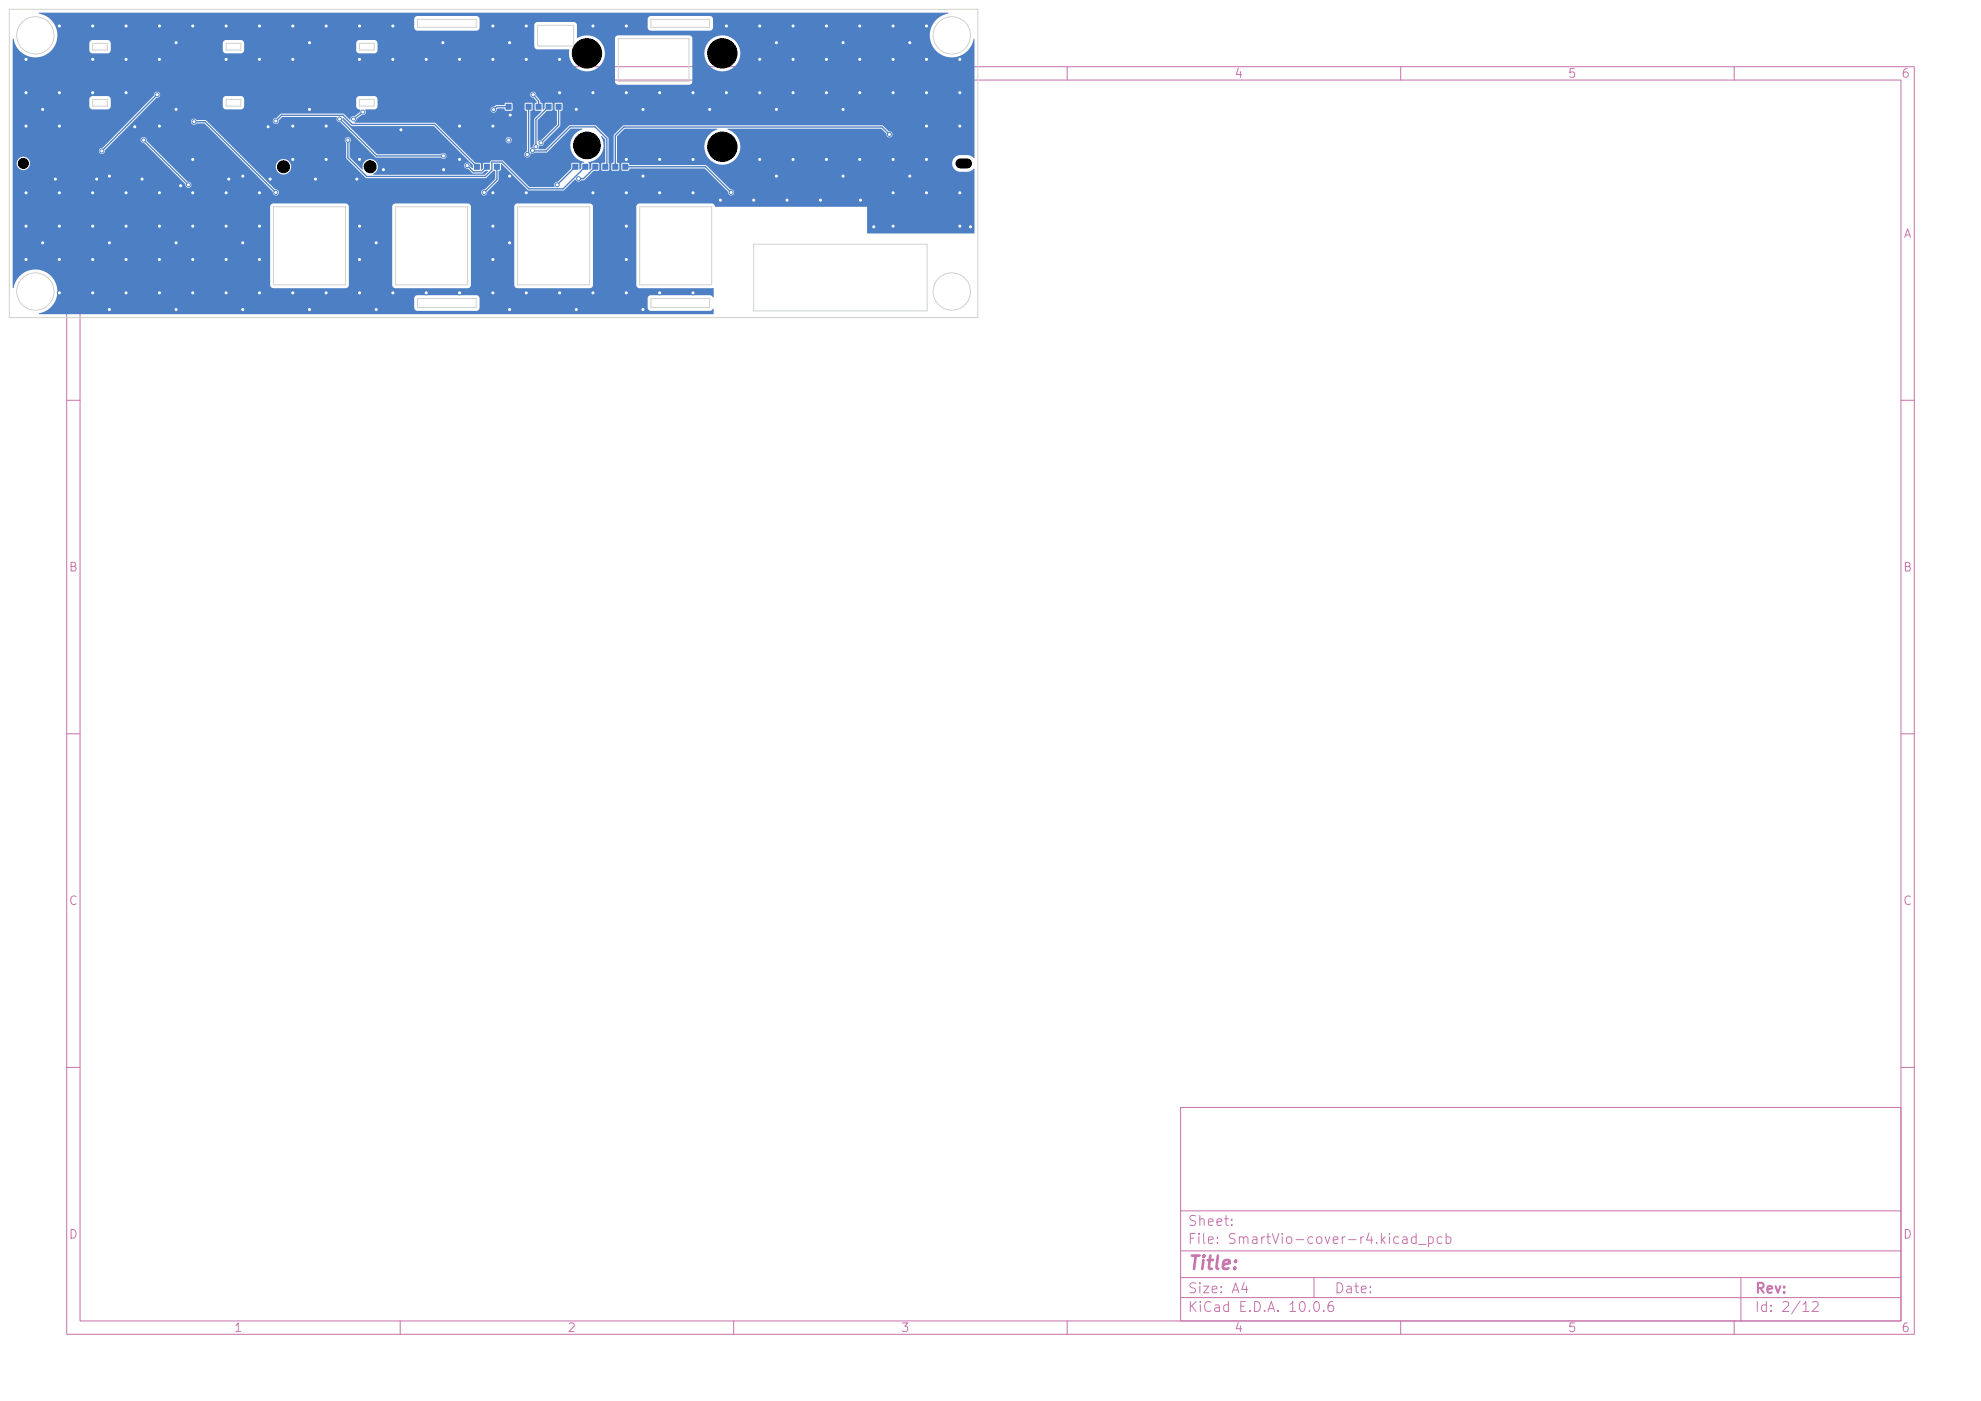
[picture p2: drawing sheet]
<svg xmlns="http://www.w3.org/2000/svg" width="297mm" height="210mm" viewBox="0 0 297 210" stroke-linecap="round" stroke-linejoin="round" font-family="sans-serif">
<defs><g id="words">
<text font-size="2" fill="#c872ab" x="178" y="190.8">Title:</text>
<g font-size="1.5" fill="#c872ab">
<text x="178" y="184.1">Sheet:</text>
<text x="178" y="186.8">File: SmartVio-cover-r4.kicad_pcb</text>
<text x="178" y="197">KiCad E.D.A. 10.0.6</text>
<text x="178" y="194.2">Size: A4</text>
<text x="200" y="194.2">Date:</text>
<text x="263" y="197">Id: 2/12</text>
<text x="263" y="194.2">Rev:</text>
</g>
<g font-size="1.3" fill="#c872ab">
<text x="85" y="12">2</text>
<text x="185" y="12">4</text>
<text x="235" y="12">5</text>
<text x="285" y="12">6</text>
<text x="285.3" y="36">A</text>
<text x="10.2" y="86">B</text>
<text x="285.2" y="86">B</text>
<text x="10.2" y="136">C</text>
<text x="285.2" y="136">C</text>
<text x="10.2" y="186">D</text>
<text x="285.2" y="186">D</text>
<text x="35" y="200">1</text>
<text x="85" y="200">2</text>
<text x="135" y="200">3</text>
<text x="185" y="200">4</text>
<text x="235" y="200">5</text>
<text x="285" y="200">6</text>
</g>
</g></defs>
<g fill="none" stroke="#c872ab" stroke-width=".15">
<path d="M10 10h277v190h-277zM12 12h273v186h-273zM60 10v2M110 10v2M160 10v2M210 10v2M260 10v2M10 60h2M285 60h2M10 110h2M285 110h2M10 160h2"/>
<path d="M177 166h108v32h-108zM285 160h2M60 198v2M110 198v2M160 198v2M177 194.5h108M177 191.5h108M177 187.5h108M177 181.5h108M197 191.5v3M210 198v2M260 198v2"/>
<path d="M261 191.5v6.5"/>
</g>
<g fill="#4d7fc4">
<path d="M71.1 24.6h.8v.8h-.8z"/>
<path d="M72.6 24.6h.8v.8h-.8z"/>
<path d="M74.1 24.6h.8v.8h-.8z"/>
<path d="M85.8 24.6h.9v.8h-.9z"/>
<path d="M87.3 24.6h.9v.8h-.9z"/>
<path d="M88.8 24.6h.9v.8h-.9z"/>
<path d="M90.3 24.6h.9v.8h-.9z"/>
<path d="M91.8 24.6h.9v.8h-.9z"/>
<path d="M93.3 24.6h.9v.8h-.9z"/>
<path d="M75.8 15.6h.9v.8h-.9z"/>
<path d="M77.3 15.6h.9v.8h-.9z"/>
<path d="M78.8 15.6h.9v.8h-.9z"/>
<path d="M80.3 15.6h.9v.8h-.9z"/>
<path d="M81.8 15.6h.9v.8h-.9z"/>
<path d="M83.3 15.6h.9v.8h-.9z"/>
</g>
<g fill="#4d7fc4" stroke="#4d7fc4" stroke-width=".15">
<circle cx="80.3" cy="22" r=".3"/>
<circle cx="73.9" cy="3.9" r=".3"/>
<circle cx="103.9" cy="23.9" r=".3"/>
<circle cx="3.9" cy="18.9" r=".3"/>
<circle cx="76.4" cy="26.4" r=".3"/>
<circle cx="138.9" cy="23.9" r=".3"/>
<circle cx="136.4" cy="6.4" r=".3"/>
<circle cx="133.9" cy="33.9" r=".3"/>
<circle cx="33.9" cy="33.9" r=".3"/>
<circle cx="58.9" cy="3.9" r=".3"/>
<circle cx="73.9" cy="38.9" r=".3"/>
<circle cx="48.9" cy="3.9" r=".3"/>
<circle cx="38.9" cy="3.9" r=".3"/>
<circle cx="48.9" cy="18.9" r=".3"/>
<circle cx="8.9" cy="3.9" r=".3"/>
<circle cx="123" cy="30" r=".3"/>
<circle cx="103.9" cy="28.9" r=".3"/>
<circle cx="53.9" cy="8.9" r=".3"/>
<circle cx="128.9" cy="3.9" r=".3"/>
<circle cx="43.9" cy="18.9" r=".3"/>
<circle cx="133.9" cy="23.9" r=".3"/>
<circle cx="23.9" cy="28.9" r=".3"/>
<circle cx="126.4" cy="16.4" r=".3"/>
<circle cx="83.9" cy="8.9" r=".3"/>
<circle cx="53.9" cy="38.9" r=".3"/>
<circle cx="143.9" cy="33.9" r=".3"/>
<circle cx="56.4" cy="36.4" r=".3"/>
<circle cx="98.9" cy="43.9" r=".3"/>
<circle cx="129" cy="30" r=".3"/>
<circle cx="53.9" cy="33.9" r=".3"/>
<circle cx="116.4" cy="6.4" r=".3"/>
<circle cx="8.3" cy="26.9" r=".3"/>
<circle cx="8.9" cy="43.9" r=".3"/>
<circle cx="68.9" cy="43.9" r=".3"/>
<circle cx="18.9" cy="38.9" r=".3"/>
<circle cx="66.5" cy="25.4" r=".3"/>
<circle cx="43.9" cy="8.9" r=".3"/>
<circle cx="131" cy="34" r=".3"/>
<circle cx="40.2" cy="19" r=".3"/>
<circle cx="76.5" cy="17.2" r=".3"/>
<circle cx="18.9" cy="8.9" r=".3"/>
<circle cx="143.9" cy="28.9" r=".3"/>
<circle cx="13.9" cy="8.9" r=".3"/>
<circle cx="23.9" cy="18.9" r=".3"/>
<circle cx="73.9" cy="33.9" r=".3"/>
<circle cx="83.9" cy="13.9" r=".3"/>
<circle cx="138.9" cy="13.9" r=".3"/>
<circle cx="57.5" cy="25.4" r=".3"/>
<circle cx="28.9" cy="43.9" r=".3"/>
<circle cx="108.9" cy="3.9" r=".3"/>
<circle cx="18.9" cy="43.9" r=".3"/>
<circle cx="98.9" cy="28.9" r=".3"/>
<circle cx="36.4" cy="26.4" r=".3"/>
<circle cx="26.4" cy="16.4" r=".3"/>
<circle cx="18.9" cy="28.9" r=".3"/>
<circle cx="118" cy="30" r=".3"/>
<circle cx="128.9" cy="23.9" r=".3"/>
<circle cx="3.9" cy="38.9" r=".3"/>
<circle cx="23.9" cy="3.9" r=".3"/>
<circle cx="33.9" cy="8.9" r=".3"/>
<circle cx="8.9" cy="18.9" r=".3"/>
<circle cx="118.9" cy="13.9" r=".3"/>
<circle cx="116.4" cy="26.4" r=".3"/>
<circle cx="143.9" cy="18.9" r=".3"/>
<circle cx="68.9" cy="8.9" r=".3"/>
<circle cx="93.9" cy="43.9" r=".3"/>
<circle cx="113.9" cy="8.9" r=".3"/>
<circle cx="93.9" cy="23.9" r=".3"/>
<circle cx="118.9" cy="3.9" r=".3"/>
<circle cx="8.9" cy="33.9" r=".3"/>
<circle cx="38.9" cy="38.9" r=".3"/>
<circle cx="28.9" cy="23.9" r=".3"/>
<circle cx="98.9" cy="23.9" r=".3"/>
<circle cx="13.9" cy="28.9" r=".3"/>
<circle cx="138.9" cy="18.9" r=".3"/>
<circle cx="13.9" cy="38.9" r=".3"/>
<circle cx="14.5" cy="26.9" r=".3"/>
<circle cx="83.9" cy="43.9" r=".3"/>
<circle cx="73.9" cy="43.9" r=".3"/>
<circle cx="138.9" cy="3.9" r=".3"/>
<circle cx="28.9" cy="3.9" r=".3"/>
<circle cx="47.3" cy="26.9" r=".3"/>
<circle cx="36.4" cy="46.4" r=".3"/>
<circle cx="16.4" cy="46.4" r=".3"/>
<circle cx="103.9" cy="43.9" r=".3"/>
<circle cx="60.1" cy="19.5" r=".3"/>
<circle cx="38.9" cy="8.9" r=".3"/>
<circle cx="33.9" cy="3.9" r=".3"/>
<circle cx="113.9" cy="13.9" r=".3"/>
<circle cx="68.9" cy="23.9" r=".3"/>
<circle cx="88.9" cy="13.9" r=".3"/>
<circle cx="128.9" cy="13.9" r=".3"/>
<circle cx="34.3" cy="26.9" r=".3"/>
<circle cx="26.4" cy="6.4" r=".3"/>
<circle cx="16.4" cy="26.4" r=".3"/>
<circle cx="33.9" cy="43.9" r=".3"/>
<circle cx="33.9" cy="38.9" r=".3"/>
<circle cx="46.4" cy="16.4" r=".3"/>
<circle cx="18.9" cy="13.9" r=".3"/>
<circle cx="58.9" cy="8.9" r=".3"/>
<circle cx="26.4" cy="46.4" r=".3"/>
<circle cx="76.4" cy="46.4" r=".3"/>
<circle cx="43.9" cy="23.9" r=".3"/>
<circle cx="98.9" cy="13.9" r=".3"/>
<circle cx="86.4" cy="16.4" r=".3"/>
<circle cx="43.9" cy="43.9" r=".3"/>
<circle cx="106.4" cy="16.4" r=".3"/>
<circle cx="58.9" cy="43.9" r=".3"/>
<circle cx="46.4" cy="46.4" r=".3"/>
<circle cx="93.9" cy="13.9" r=".3"/>
<circle cx="108.9" cy="13.9" r=".3"/>
<circle cx="118.9" cy="8.9" r=".3"/>
<circle cx="33.9" cy="28.9" r=".3"/>
<circle cx="21.3" cy="26.9" r=".3"/>
<circle cx="88.9" cy="43.9" r=".3"/>
<circle cx="26.4" cy="36.4" r=".3"/>
<circle cx="88.9" cy="3.9" r=".3"/>
<circle cx="66.4" cy="6.4" r=".3"/>
<circle cx="76.4" cy="6.4" r=".3"/>
<circle cx="73.9" cy="8.9" r=".3"/>
<circle cx="138.9" cy="8.9" r=".3"/>
<circle cx="8.9" cy="38.9" r=".3"/>
<circle cx="8.9" cy="13.9" r=".3"/>
<circle cx="6.4" cy="16.4" r=".3"/>
<circle cx="43.9" cy="3.9" r=".3"/>
<circle cx="63.9" cy="8.9" r=".3"/>
<circle cx="23.9" cy="38.9" r=".3"/>
<circle cx="113.9" cy="3.9" r=".3"/>
<circle cx="93.9" cy="3.9" r=".3"/>
<circle cx="38.9" cy="43.9" r=".3"/>
<circle cx="28.9" cy="38.9" r=".3"/>
<circle cx="3.9" cy="28.9" r=".3"/>
<circle cx="18.9" cy="3.9" r=".3"/>
<circle cx="38.9" cy="33.9" r=".3"/>
<circle cx="96.4" cy="26.4" r=".3"/>
<circle cx="126.4" cy="26.4" r=".3"/>
<circle cx="145.5" cy="34" r=".3"/>
<circle cx="78.9" cy="43.9" r=".3"/>
<circle cx="143.9" cy="8.9" r=".3"/>
<circle cx="93.9" cy="38.9" r=".3"/>
<circle cx="48.9" cy="43.9" r=".3"/>
<circle cx="40.5" cy="26.9" r=".3"/>
<circle cx="8.9" cy="28.9" r=".3"/>
<circle cx="93.9" cy="33.9" r=".3"/>
<circle cx="6.4" cy="36.4" r=".3"/>
<circle cx="53.9" cy="23.9" r=".3"/>
<circle cx="113" cy="30" r=".3"/>
<circle cx="118.9" cy="23.9" r=".3"/>
<circle cx="48.9" cy="23.9" r=".3"/>
<circle cx="78.9" cy="3.9" r=".3"/>
<circle cx="136.4" cy="26.4" r=".3"/>
<circle cx="116.4" cy="16.4" r=".3"/>
<circle cx="3.9" cy="13.9" r=".3"/>
<circle cx="73.9" cy="28.9" r=".3"/>
<circle cx="20.2" cy="19" r=".3"/>
<circle cx="53.9" cy="43.9" r=".3"/>
<circle cx="133.9" cy="8.9" r=".3"/>
<circle cx="88.9" cy="28.9" r=".3"/>
<circle cx="103.9" cy="13.9" r=".3"/>
<circle cx="126.4" cy="6.4" r=".3"/>
<circle cx="123.9" cy="13.9" r=".3"/>
<circle cx="78.9" cy="8.9" r=".3"/>
<circle cx="3.9" cy="8.9" r=".3"/>
<circle cx="73.9" cy="18.9" r=".3"/>
<circle cx="53.5" cy="26.9" r=".3"/>
<circle cx="46.4" cy="6.4" r=".3"/>
<circle cx="143.9" cy="13.9" r=".3"/>
<circle cx="68.9" cy="18.9" r=".3"/>
<circle cx="123.9" cy="3.9" r=".3"/>
<circle cx="133.9" cy="3.9" r=".3"/>
<circle cx="113.9" cy="23.9" r=".3"/>
<circle cx="23.9" cy="33.9" r=".3"/>
<circle cx="96.4" cy="46.4" r=".3"/>
<circle cx="28.9" cy="28.9" r=".3"/>
<circle cx="18.9" cy="33.9" r=".3"/>
<circle cx="23.9" cy="43.9" r=".3"/>
<circle cx="108" cy="30" r=".3"/>
<circle cx="27.1" cy="27.8" r=".3"/>
<circle cx="38.9" cy="28.9" r=".3"/>
<circle cx="53.9" cy="3.9" r=".3"/>
<circle cx="93.9" cy="28.9" r=".3"/>
<circle cx="63.9" cy="43.9" r=".3"/>
<circle cx="3.9" cy="33.9" r=".3"/>
<circle cx="56.4" cy="46.4" r=".3"/>
<circle cx="13.9" cy="3.9" r=".3"/>
<circle cx="36.4" cy="36.4" r=".3"/>
<circle cx="23.9" cy="8.9" r=".3"/>
<circle cx="96.4" cy="16.4" r=".3"/>
<circle cx="138.9" cy="28.9" r=".3"/>
<circle cx="78.9" cy="28.9" r=".3"/>
<circle cx="128.9" cy="8.9" r=".3"/>
<circle cx="133.9" cy="28.9" r=".3"/>
<circle cx="28.9" cy="33.9" r=".3"/>
<circle cx="76.4" cy="36.4" r=".3"/>
<circle cx="133.9" cy="13.9" r=".3"/>
<circle cx="16.4" cy="36.4" r=".3"/>
<circle cx="123.9" cy="8.9" r=".3"/>
<circle cx="13.9" cy="33.9" r=".3"/>
<circle cx="13.9" cy="43.9" r=".3"/>
<circle cx="13.9" cy="13.9" r=".3"/>
<circle cx="123.9" cy="23.9" r=".3"/>
<circle cx="86.4" cy="46.4" r=".3"/>
<circle cx="50.9" cy="17.8" r=".3"/>
<circle cx="70" cy="24.8" r=".3"/>
<circle cx="66.5" cy="23.4" r=".3"/>
<circle cx="41.4" cy="18.1" r=".3"/>
<circle cx="109.6" cy="28.9" r=".3"/>
<circle cx="133.3" cy="20.2" r=".3"/>
<circle cx="79.1" cy="23.1" r=".3"/>
<circle cx="15.3" cy="22.6" r=".3"/>
<circle cx="23.6" cy="14.2" r=".3"/>
<circle cx="79.9" cy="14.2" r=".3"/>
<circle cx="54.4" cy="16.8" r=".3"/>
<circle cx="74" cy="16.4" r=".3"/>
<circle cx="53" cy="17.8" r=".3"/>
<circle cx="52.2" cy="21" r=".3"/>
<circle cx="76.3" cy="21" r=".3"/>
<circle cx="86.7" cy="26.8" r=".3"/>
<circle cx="79.8" cy="22.6" r=".3"/>
<circle cx="81.1" cy="21.4" r=".3"/>
<circle cx="83.5" cy="27.7" r=".3"/>
<circle cx="28.2" cy="27.7" r=".3"/>
<circle cx="21.5" cy="21" r=".3"/>
<circle cx="72.6" cy="28.9" r=".3"/>
<circle cx="29.1" cy="18.2" r=".3"/>
<circle cx="41.4" cy="28.9" r=".3"/>
</g>
<g fill="none" stroke="#4d7fc4" stroke-width=".2">
<path d="M23.6 14.2l-8.3 8.4M29.1 18.2h1.7l10.6 10.7M41.4 18.1l.8-.8h9.2l1.4 1.4h12.4l6.3 6.3M50.9 17.8l5.5 5.6h10.1M53 17.8h.1M54.4 16.8l-1.4 1M76.2 16h-1.8l-.4 .4M77.7 16l-1.2 1.3M79.2 16v7l-.1 .1M79.9 14.2l.8 1v.8M82.3 16l-2 1.9v4.1M83.7 16v2.8l-2.6 2.6"/>
<path d="M21.5 21l6.7 6.7M52.2 21v2.6l2.8 2.8h17.8l.9-.9v-1.2h1.6l4 4h5.1l3.3-3.3M70 24.8l1 1h1.2l.8-.8M74.5 25v1.9l-1.9 2M76.3 21v.2M79.8 22.6h.1M79.9 22.6h2l3.6-3.6h3.7l1.8 1.8v4l-.2 .2M79.9 22.6h.1M86.2 25l-2.7 2.7M87.7 25h.1M89.3 25l-1.8 1.8h-.8M93.7 25h12.1l3.8 3.9"/>
<path d="M133.3 20.2l-1.1-1.2h-38.7l-1.2 1.3v4.7"/>
</g>
<path d="M1.9 5.8h.1a3.3 3.3 0 0 0 3 2.8 3.3 3.3 0 0 0 3.4-2.2h5v1.3l.4 .3h2.5l.3-.4v-1.2h16.8v1.3l.4 .3h2.5l.3-.4v-1.2h16.8v1.2l.3 .4h2.5l.3-.2 .1-.2v-1.3l-.4-.3h-2.4l-.2 .1-.2 .3h-16.8l-.2-.3-.2-.1h-2.4l-.2 .1-.2 .3h-16.8l-.2-.3-.2-.1h-2.4l-.2 .1-.2 .3h-5a3.3 3.3 0 0 0-.9-3.6h54.6v1.4l.1 .2 .3 .2h9l.4-.3v-.6h8.2v3.3l.2 .3 .2 .1h4.8a2.71 2.71 0 0 0 3.7 3.1 2.71 2.71 0 0 0 .5-4.8h2.7v6.6l.1 .2 .3 .2h10.9l.3-.4v-4.3h1.8v.5a2.7 2.7 0 0 0 4.3 1.7 2.7 2.7 0 0 0-.4-4.6 2.7 2.7 0 0 0-3.9 2.4h-1.8v-2.3l-.2-.3-.2-.1h-10.8l-.3 .2-.1 .2h-2.8a3 3 0 0 0-2.9 0v-2l-.2-.3-.2-.1h-5.6l-.2 .1-.2 .3h-8.2v-.9h25.2v1.4l.2 .3 .2 .1h9l.2-.1 .2-.3v-1.4l-.2-.3-.2-.1h-9l-.3 .2-.1 .2h-25.2l-.1-.2-.3-.2h-9l-.3 .2-.1 .2h-54.6l-.8-.5-.9-.3h136.4a3.3 3.3 0 0 0-1.9 5.6 3.3 3.3 0 0 0 5.7-1.8l.1 .1v17.8h-.1l-.3-.3-.6-.2-1.4 .1a1.25 1.25 0 0 0-1 1.3 1.25 1.25 0 0 0 1.2 1.2l1.4-.1 .7-.4h.1l-.1 9.7h-15.9l-.1-4h-22.7l-.3-.4-.2-.1h-11l-.2 .1-.2 .3v11.9l.1 .2 .3 .2h11.2l-.1 1.4-.4-.4-9.1 .1-.3 .4v1.5l.1 .2 .3 .2h9l.4-.3h.1l-.1 .8h-101v-.1a3.3 3.3 0 0 0 2.6-2.3h53.6v1.5l.1 .2 .3 .2h9l.3-.2 .1-.2v-1.5l-.2-.4-.2-.1h-9l-.2 .1-.2 .4h-53.6v-.2a3.3 3.3 0 0 0-2.6-4 3.3 3.3 0 0 0-3.9 2.7l-.1-.1v-12.2h38.6v11.9l.2 .3 .2 .1h11l.3-.2 .1-.2v-11.9h6.5v11.9l.2 .3 .2 .1h11.1l.3-.4v-11.9h6.5v11.9l.1 .2 .3 .2h11l.2-.1 .2-.3v-11.9l-.2-.3-.2-.1h-11l-.2 .1-.2 .3h-6.5l-.2-.3-.2-.1h-11l-.2 .1-.2 .3h-6.5l-.2-.3-.2-.1h-11l-.2 .1-.2 .3h-38.6v-6.5h.6a1.01 1.01 0 0 0 1.4 1 1.01 1.01 0 0 0 .3-1.6 1.01 1.01 0 0 0-1.7 .4v.2h-.6v-1.8h12.9a.45 .45 0 0 0 .5 .5 .45 .45 0 0 0 .4-.5l1.6-1.7h3.8v.2a.46 .46 0 0 0 .5 .4l6.2 6.1a.46 .46 0 0 0 .3 .6 .46 .46 0 0 0 .6-.5 .46 .46 0 0 0-.5-.4l-6.2-6.2a.45 .45 0 0 0-.4-.6 .45 .45 0 0 0-.5 .4h-3.8l2.7-2.7h8.6v.1a.46 .46 0 0 0 .4 .4 .46 .46 0 0 0 .5-.2h1.2l10.2 10.2a.46 .46 0 0 0 .4 .6 .46 .46 0 0 0 .5-.4 .46 .46 0 0 0-.5-.5l-3.5-3.5h3.5v.2a1.15 1.15 0 0 0 1.8 .9 1.15 1.15 0 0 0 0-2 1.15 1.15 0 0 0-1.8 .9h-3.5l-6.9-6.8h10v.1a.45 .45 0 0 0 .5 .4 .45 .45 0 0 0 .4-.5l.5-.6 8.2 .1a.46 .46 0 0 0 0 .5 .46 .46 0 0 0 .5 .2l5.4 5.3h9.7a.46 .46 0 0 0 .6 .2 .46 .46 0 0 0 .1-.7 .46 .46 0 0 0-.7 0h-9.5l-5.2-5.1v-.3h.1l1.2 1.2h12.3l5.9 5.8v.5l-.4-.3a.47 .47 0 0 0-.4-.5 .47 .47 0 0 0-.5 .4 .47 .47 0 0 0 .5 .5l.8 .7h1.4l.5-.4 .4 .1-.6 .5-16.7-.1a1.19 1.19 0 0 0 .7-1.5 1.19 1.19 0 0 0-1.6-.7 1.19 1.19 0 0 0-.6 1.5l-2-1.8v-2.2a.45 .45 0 0 0 .1-.7 .45 .45 0 0 0-.7 0 .45 .45 0 0 0 .1 .7v2.4l3 2.9h17.9l1.2-1.1h.2v1.3l-1.5 1.5a.45 .45 0 0 0-.6 .4 .45 .45 0 0 0 .5 .5 .45 .45 0 0 0 .4-.5l1.7-1.7 .1-1.4 .3-.2 .1-.9 4 4h5.3l1.7-1.7 .1 .1a.45 .45 0 0 0 .8 .1l.5-.1 1.4-1.4h.7l.1-.1 .1-.9-.2-.2-1 .1-.1 .7-.2 .2-.1-1.1a2.58 2.58 0 0 0 1.8-3.9l.6 .5v3.4l-.5 .2-.1 .9 .2 .2 1-.1 .1-.9h.2v.8l.2 .2 1-.1 .1-.9h.2v.8l.2 .2h.9l.2-.3h11.2l3.6 3.5a.45 .45 0 0 0 .4 .5 .45 .45 0 0 0 .5-.5 .45 .45 0 0 0-.6-.4l-3.7-3.7h-11.4l-.2-.3h-.9l-.2 .2h-.2l-.4-.3v-3.8l1.2-1.2 13.8 .1a2.71 2.71 0 0 0-1.7 3.8 2.71 2.71 0 0 0 4.1 .9 2.71 2.71 0 0 0 .1-4.2l-.9-.6h23l.8 .8a.45 .45 0 0 0 .4 .5 .45 .45 0 0 0 .5-.5 .45 .45 0 0 0-.5-.4l-1-.9h-38.8l-1.5 1.5v4l-.4 .3h-.2l-.2-.2v-3.7l-1.9-1.9h-3.9l-3.6 3.6h-1.1l.1-.6a.55 .55 0 0 0 .8-.5l2.4-2.4v-2.2l.3-.2 .1-.9-.2-.2h-.9l-.1 .1v1l.3 .2v2l-2.3 2.2-.6 .3v-3.2l1.4-1.4 .8-.1 .1-.9-.2-.2h-.9l-.2 .2v.6l-.2 .2-.1-.9-.3-.1v-.4l-.6-.6a.47 .47 0 0 0-.4-.7 .47 .47 0 0 0-.5 .5 .47 .47 0 0 0 .5 .5l.5 .6-.3 .2v1l.1 .1 .9 .1-1.1 1.2v3.7l-.1 .1a.33 .33 0 0 1-.1 .4 .33 .33 0 0 1-.4 0v-5.4l.3-.2 .1-.9-.2-.2h-.9l-.2 .2v.8l.4 .3v6a.46 .46 0 0 0-.4 .5 .46 .46 0 0 0 .6 .4 .46 .46 0 0 0 .3-.6h.4l.3-.1 1.8-.1 3.6-3.5h1.7a2.55 2.55 0 0 0-1.8 2.6 2.55 2.55 0 0 0 2.1 2.4v.1l-.4 .1-.1 .7-.2 .2-.1-.9h-1.1l-.1 .8-2 2a.52 .52 0 0 0-.5 .7h-3.7l-4.1-4h-1.6l-.3 .4h-.9l-.1 .2v.6l-.3 .2-.1-.9-.8-.1-3.4-3.5h8l.1 .4 .2 .1h.4a.45 .45 0 0 0 0-.8 .45 .45 0 0 0-.7 .3h-8l-2.6-2.5h-12.1l.4-.6 .7-.6a.53 .53 0 0 0 .6-.2 .53 .53 0 0 0 0-.6h18.8a.45 .45 0 0 0 .4 .5 .45 .45 0 0 0 .5-.5l.1-.1h1l.2 .3h.9l.2-.2-.1-.9-.1-.1h-.9l-.2 .3h-1.2l-.3 .3a.46 .46 0 0 0-.5 .4h-17.4l.3-.2 .1-.2v-1.2l-.2-.3-.2-.1h-2.4l-.4 .3v1.3l.2 .3 .5 .2-.2 .3-.8 .6a.54 .54 0 0 0-.6 .6l-1-1h-9.3l-.8 .7a.46 .46 0 0 0-.5 .4h-10l-1.5-.1a.45 .45 0 0 0-.4-.2 .45 .45 0 0 0-.4 .4h-8.6l3.3-3.4h10.1v1.2l.3 .4h2.5l.2-.1 .2-.3v-1.3l-.4-.3h-2.4l-.2 .1-.2 .3h-10.1l.1-.1a.47 .47 0 0 0 .6-.4 .47 .47 0 0 0-.4-.5 .47 .47 0 0 0-.5 .5l-7.7 7.9a.52 .52 0 0 0-.6 .4h-12.9v-7.8h11.5v1.2l.3 .4h2.5l.2-.1 .2-.3v-1.3l-.4-.3h-2.4l-.2 .1-.2 .3h-11.5z" fill="#4d7fc4"/>
<g fill="none" stroke="#d0d2cd" stroke-width=".15">
<path d="M1.4 1.4h145.2v46.2h-145.2zM13.9 6.5h2.2v1h-2.2zM13.9 14.9h2.2v1h-2.2zM33.9 6.5h2.2v1h-2.2zM33.9 14.9h2.2v1h-2.2zM53.9 6.5h2.2v1h-2.2zM53.9 14.9h2.2v1h-2.2zM62.6 2.9h8.8v1.2h-8.8zM80.6 3.8h5.4v3.1h-5.4zM92.7 5.8h10.6v6.4h-10.6zM97.6 2.9h8.8v1.2h-8.8zM41 31h10.8v11.7h-10.8z"/>
<path d="M59.3 31h10.8v11.7h-10.8zM77.6 31h10.8v11.7h-10.8zM95.9 31h10.8v11.7h-10.8zM113 36.6h26v10h-26zM62.6 44.8h8.8v1.3h-8.8zM97.6 44.8h8.8v1.3h-8.8z"/>
<circle cx="5.3" cy="5.3" r="2.8"/>
<circle cx="142.7" cy="5.3" r="2.8"/>
<circle cx="5.3" cy="43.7" r="2.8"/>
<circle cx="142.7" cy="43.7" r="2.8"/>
</g>
<g fill="#fff" stroke="#fff" stroke-width=".15">
<circle cx="80.3" cy="22" r=".15"/>
<circle cx="73.9" cy="3.9" r=".15"/>
<circle cx="103.9" cy="23.9" r=".15"/>
<circle cx="3.9" cy="18.9" r=".15"/>
<circle cx="76.4" cy="26.4" r=".15"/>
<circle cx="138.9" cy="23.9" r=".15"/>
<circle cx="136.4" cy="6.4" r=".15"/>
<circle cx="133.9" cy="33.9" r=".15"/>
<circle cx="33.9" cy="33.9" r=".15"/>
<circle cx="58.9" cy="3.9" r=".15"/>
<circle cx="73.9" cy="38.9" r=".15"/>
<circle cx="48.9" cy="3.9" r=".15"/>
<circle cx="38.9" cy="3.9" r=".15"/>
<circle cx="48.9" cy="18.9" r=".15"/>
<circle cx="8.9" cy="3.9" r=".15"/>
<circle cx="123" cy="30" r=".15"/>
<circle cx="103.9" cy="28.9" r=".15"/>
<circle cx="53.9" cy="8.9" r=".15"/>
<circle cx="128.9" cy="3.9" r=".15"/>
<circle cx="43.9" cy="18.9" r=".15"/>
<circle cx="133.9" cy="23.9" r=".15"/>
<circle cx="23.9" cy="28.9" r=".15"/>
<circle cx="126.4" cy="16.4" r=".15"/>
<circle cx="83.9" cy="8.9" r=".15"/>
<circle cx="53.9" cy="38.9" r=".15"/>
<circle cx="143.9" cy="33.9" r=".15"/>
<circle cx="56.4" cy="36.4" r=".15"/>
<circle cx="98.9" cy="43.9" r=".15"/>
<circle cx="129" cy="30" r=".15"/>
<circle cx="53.9" cy="33.9" r=".15"/>
<circle cx="116.4" cy="6.4" r=".15"/>
<circle cx="8.3" cy="26.8" r=".15"/>
<circle cx="8.9" cy="43.9" r=".15"/>
<circle cx="68.9" cy="43.9" r=".15"/>
<circle cx="18.9" cy="38.9" r=".15"/>
<circle cx="66.5" cy="25.4" r=".15"/>
<circle cx="43.9" cy="8.9" r=".15"/>
<circle cx="131" cy="34" r=".15"/>
<circle cx="40.2" cy="19" r=".15"/>
<circle cx="76.5" cy="17.2" r=".15"/>
<circle cx="18.9" cy="8.9" r=".15"/>
<circle cx="143.9" cy="28.9" r=".15"/>
<circle cx="13.9" cy="8.9" r=".15"/>
<circle cx="23.9" cy="18.9" r=".15"/>
<circle cx="73.9" cy="33.9" r=".15"/>
<circle cx="83.9" cy="13.9" r=".15"/>
<circle cx="138.9" cy="13.9" r=".15"/>
<circle cx="57.5" cy="25.4" r=".15"/>
<circle cx="28.9" cy="43.9" r=".15"/>
<circle cx="108.9" cy="3.9" r=".15"/>
<circle cx="18.9" cy="43.9" r=".15"/>
<circle cx="98.9" cy="28.9" r=".15"/>
<circle cx="36.4" cy="26.4" r=".15"/>
<circle cx="26.4" cy="16.4" r=".15"/>
<circle cx="18.9" cy="28.9" r=".15"/>
<circle cx="118" cy="30" r=".15"/>
<circle cx="128.9" cy="23.9" r=".15"/>
<circle cx="3.9" cy="38.9" r=".15"/>
<circle cx="23.9" cy="3.9" r=".15"/>
<circle cx="33.9" cy="8.9" r=".15"/>
<circle cx="8.9" cy="18.9" r=".15"/>
<circle cx="118.9" cy="13.9" r=".15"/>
<circle cx="116.4" cy="26.4" r=".15"/>
<circle cx="143.9" cy="18.9" r=".15"/>
<circle cx="68.9" cy="8.9" r=".15"/>
<circle cx="93.9" cy="43.9" r=".15"/>
<circle cx="113.9" cy="8.9" r=".15"/>
<circle cx="93.9" cy="23.9" r=".15"/>
<circle cx="118.9" cy="3.9" r=".15"/>
<circle cx="8.9" cy="33.9" r=".15"/>
<circle cx="38.9" cy="38.9" r=".15"/>
<circle cx="28.9" cy="23.9" r=".15"/>
<circle cx="98.9" cy="23.9" r=".15"/>
<circle cx="13.9" cy="28.9" r=".15"/>
<circle cx="138.9" cy="18.9" r=".15"/>
<circle cx="13.9" cy="38.9" r=".15"/>
<circle cx="14.5" cy="26.8" r=".15"/>
<circle cx="83.9" cy="43.9" r=".15"/>
<circle cx="73.9" cy="43.9" r=".15"/>
<circle cx="138.9" cy="3.9" r=".15"/>
<circle cx="28.9" cy="3.9" r=".15"/>
<circle cx="47.3" cy="26.8" r=".15"/>
<circle cx="36.4" cy="46.4" r=".15"/>
<circle cx="16.4" cy="46.4" r=".15"/>
<circle cx="103.9" cy="43.9" r=".15"/>
<circle cx="60.1" cy="19.5" r=".15"/>
<circle cx="38.9" cy="8.9" r=".15"/>
<circle cx="33.9" cy="3.9" r=".15"/>
<circle cx="113.9" cy="13.9" r=".15"/>
<circle cx="68.9" cy="23.9" r=".15"/>
<circle cx="88.9" cy="13.9" r=".15"/>
<circle cx="128.9" cy="13.9" r=".15"/>
<circle cx="34.3" cy="26.8" r=".15"/>
<circle cx="26.4" cy="6.4" r=".15"/>
<circle cx="16.4" cy="26.4" r=".15"/>
<circle cx="33.9" cy="43.9" r=".15"/>
<circle cx="33.9" cy="38.9" r=".15"/>
<circle cx="46.4" cy="16.4" r=".15"/>
<circle cx="18.9" cy="13.9" r=".15"/>
<circle cx="58.9" cy="8.9" r=".15"/>
<circle cx="26.4" cy="46.4" r=".15"/>
<circle cx="76.4" cy="46.4" r=".15"/>
<circle cx="43.9" cy="23.9" r=".15"/>
<circle cx="98.9" cy="13.9" r=".15"/>
<circle cx="86.4" cy="16.4" r=".15"/>
<circle cx="43.9" cy="43.9" r=".15"/>
<circle cx="106.4" cy="16.4" r=".15"/>
<circle cx="58.9" cy="43.9" r=".15"/>
<circle cx="46.4" cy="46.4" r=".15"/>
<circle cx="93.9" cy="13.9" r=".15"/>
<circle cx="108.9" cy="13.9" r=".15"/>
<circle cx="118.9" cy="8.9" r=".15"/>
<circle cx="33.9" cy="28.9" r=".15"/>
<circle cx="21.3" cy="26.8" r=".15"/>
<circle cx="88.9" cy="43.9" r=".15"/>
<circle cx="26.4" cy="36.4" r=".15"/>
<circle cx="88.9" cy="3.9" r=".15"/>
<circle cx="66.4" cy="6.4" r=".15"/>
<circle cx="76.4" cy="6.4" r=".15"/>
<circle cx="73.9" cy="8.9" r=".15"/>
<circle cx="138.9" cy="8.9" r=".15"/>
<circle cx="8.9" cy="38.9" r=".15"/>
<circle cx="8.9" cy="13.9" r=".15"/>
<circle cx="6.4" cy="16.4" r=".15"/>
<circle cx="43.9" cy="3.9" r=".15"/>
<circle cx="63.9" cy="8.9" r=".15"/>
<circle cx="23.9" cy="38.9" r=".15"/>
<circle cx="113.9" cy="3.9" r=".15"/>
<circle cx="93.9" cy="3.9" r=".15"/>
<circle cx="38.9" cy="43.9" r=".15"/>
<circle cx="28.9" cy="38.9" r=".15"/>
<circle cx="3.9" cy="28.9" r=".15"/>
<circle cx="18.9" cy="3.9" r=".15"/>
<circle cx="38.9" cy="33.9" r=".15"/>
<circle cx="96.4" cy="26.4" r=".15"/>
<circle cx="126.4" cy="26.4" r=".15"/>
<circle cx="145.5" cy="34" r=".15"/>
<circle cx="78.9" cy="43.9" r=".15"/>
<circle cx="143.9" cy="8.9" r=".15"/>
<circle cx="93.9" cy="38.9" r=".15"/>
<circle cx="48.9" cy="43.9" r=".15"/>
<circle cx="40.5" cy="26.8" r=".15"/>
<circle cx="8.9" cy="28.9" r=".15"/>
<circle cx="93.9" cy="33.9" r=".15"/>
<circle cx="6.4" cy="36.4" r=".15"/>
<circle cx="53.9" cy="23.9" r=".15"/>
<circle cx="113" cy="30" r=".15"/>
<circle cx="118.9" cy="23.9" r=".15"/>
<circle cx="48.9" cy="23.9" r=".15"/>
<circle cx="78.9" cy="3.9" r=".15"/>
<circle cx="136.4" cy="26.4" r=".15"/>
<circle cx="116.4" cy="16.4" r=".15"/>
<circle cx="3.9" cy="13.9" r=".15"/>
<circle cx="73.9" cy="28.9" r=".15"/>
<circle cx="20.2" cy="19" r=".15"/>
<circle cx="53.9" cy="43.9" r=".15"/>
<circle cx="133.9" cy="8.9" r=".15"/>
<circle cx="88.9" cy="28.9" r=".15"/>
<circle cx="103.9" cy="13.9" r=".15"/>
<circle cx="126.4" cy="6.4" r=".15"/>
<circle cx="123.9" cy="13.9" r=".15"/>
<circle cx="78.9" cy="8.9" r=".15"/>
<circle cx="3.9" cy="8.9" r=".15"/>
<circle cx="73.9" cy="18.9" r=".15"/>
<circle cx="53.5" cy="26.8" r=".15"/>
<circle cx="46.4" cy="6.4" r=".15"/>
<circle cx="143.9" cy="13.9" r=".15"/>
<circle cx="68.9" cy="18.9" r=".15"/>
<circle cx="123.9" cy="3.9" r=".15"/>
<circle cx="133.9" cy="3.9" r=".15"/>
<circle cx="113.9" cy="23.9" r=".15"/>
<circle cx="23.9" cy="33.9" r=".15"/>
<circle cx="96.4" cy="46.4" r=".15"/>
<circle cx="28.9" cy="28.9" r=".15"/>
<circle cx="18.9" cy="33.9" r=".15"/>
<circle cx="23.9" cy="43.9" r=".15"/>
<circle cx="108" cy="30" r=".15"/>
<circle cx="27.1" cy="27.8" r=".15"/>
<circle cx="38.9" cy="28.9" r=".15"/>
<circle cx="53.9" cy="3.9" r=".15"/>
<circle cx="93.9" cy="28.9" r=".15"/>
<circle cx="63.9" cy="43.9" r=".15"/>
<circle cx="3.9" cy="33.9" r=".15"/>
<circle cx="56.4" cy="46.4" r=".15"/>
<circle cx="13.9" cy="3.9" r=".15"/>
<circle cx="36.4" cy="36.4" r=".15"/>
<circle cx="23.9" cy="8.9" r=".15"/>
<circle cx="96.4" cy="16.4" r=".15"/>
<circle cx="138.9" cy="28.9" r=".15"/>
<circle cx="78.9" cy="28.9" r=".15"/>
<circle cx="128.9" cy="8.9" r=".15"/>
<circle cx="133.9" cy="28.9" r=".15"/>
<circle cx="28.9" cy="33.9" r=".15"/>
<circle cx="76.4" cy="36.4" r=".15"/>
<circle cx="133.9" cy="13.9" r=".15"/>
<circle cx="16.4" cy="36.4" r=".15"/>
<circle cx="123.9" cy="8.9" r=".15"/>
<circle cx="13.9" cy="33.9" r=".15"/>
<circle cx="13.9" cy="43.9" r=".15"/>
<circle cx="13.9" cy="13.9" r=".15"/>
<circle cx="123.9" cy="23.9" r=".15"/>
<circle cx="86.4" cy="46.4" r=".15"/>
<circle cx="50.9" cy="17.8" r=".15"/>
<circle cx="70" cy="24.8" r=".15"/>
<circle cx="66.5" cy="23.4" r=".15"/>
<circle cx="41.4" cy="18.1" r=".15"/>
<circle cx="109.6" cy="28.8" r=".15"/>
<circle cx="133.3" cy="20.1" r=".15"/>
<circle cx="79.1" cy="23.1" r=".15"/>
<circle cx="15.3" cy="22.6" r=".15"/>
<circle cx="23.6" cy="14.2" r=".15"/>
<circle cx="79.9" cy="14.2" r=".15"/>
<circle cx="54.4" cy="16.8" r=".15"/>
<circle cx="74" cy="16.4" r=".15"/>
<circle cx="53" cy="17.8" r=".15"/>
<circle cx="52.2" cy="21" r=".15"/>
<circle cx="76.3" cy="21" r=".15"/>
<circle cx="86.7" cy="26.8" r=".15"/>
<circle cx="79.8" cy="22.6" r=".15"/>
<circle cx="81.1" cy="21.4" r=".15"/>
<circle cx="83.5" cy="27.7" r=".15"/>
<circle cx="28.2" cy="27.7" r=".15"/>
<circle cx="21.5" cy="21" r=".15"/>
<circle cx="72.6" cy="28.8" r=".15"/>
<circle cx="29.1" cy="18.2" r=".15"/>
<circle cx="41.4" cy="28.8" r=".15"/>
</g>
<g fill="#000" stroke="#000" stroke-width=".15">
<circle cx="88" cy="8" r="2.2"/>
<circle cx="108.3" cy="8" r="2.2"/>
<circle cx="3.5" cy="24.5" r=".75"/>
<circle cx="42.5" cy="25" r=".9"/>
<circle cx="55.5" cy="25" r=".9"/>
<circle cx="88" cy="21.8" r="2"/>
<circle cx="108.3" cy="22" r="2.2"/>
</g>
<path d="M144 24.5h1" fill="none" stroke="#000" stroke-width="1.5"/>
<use href="#words"/>
</svg>
